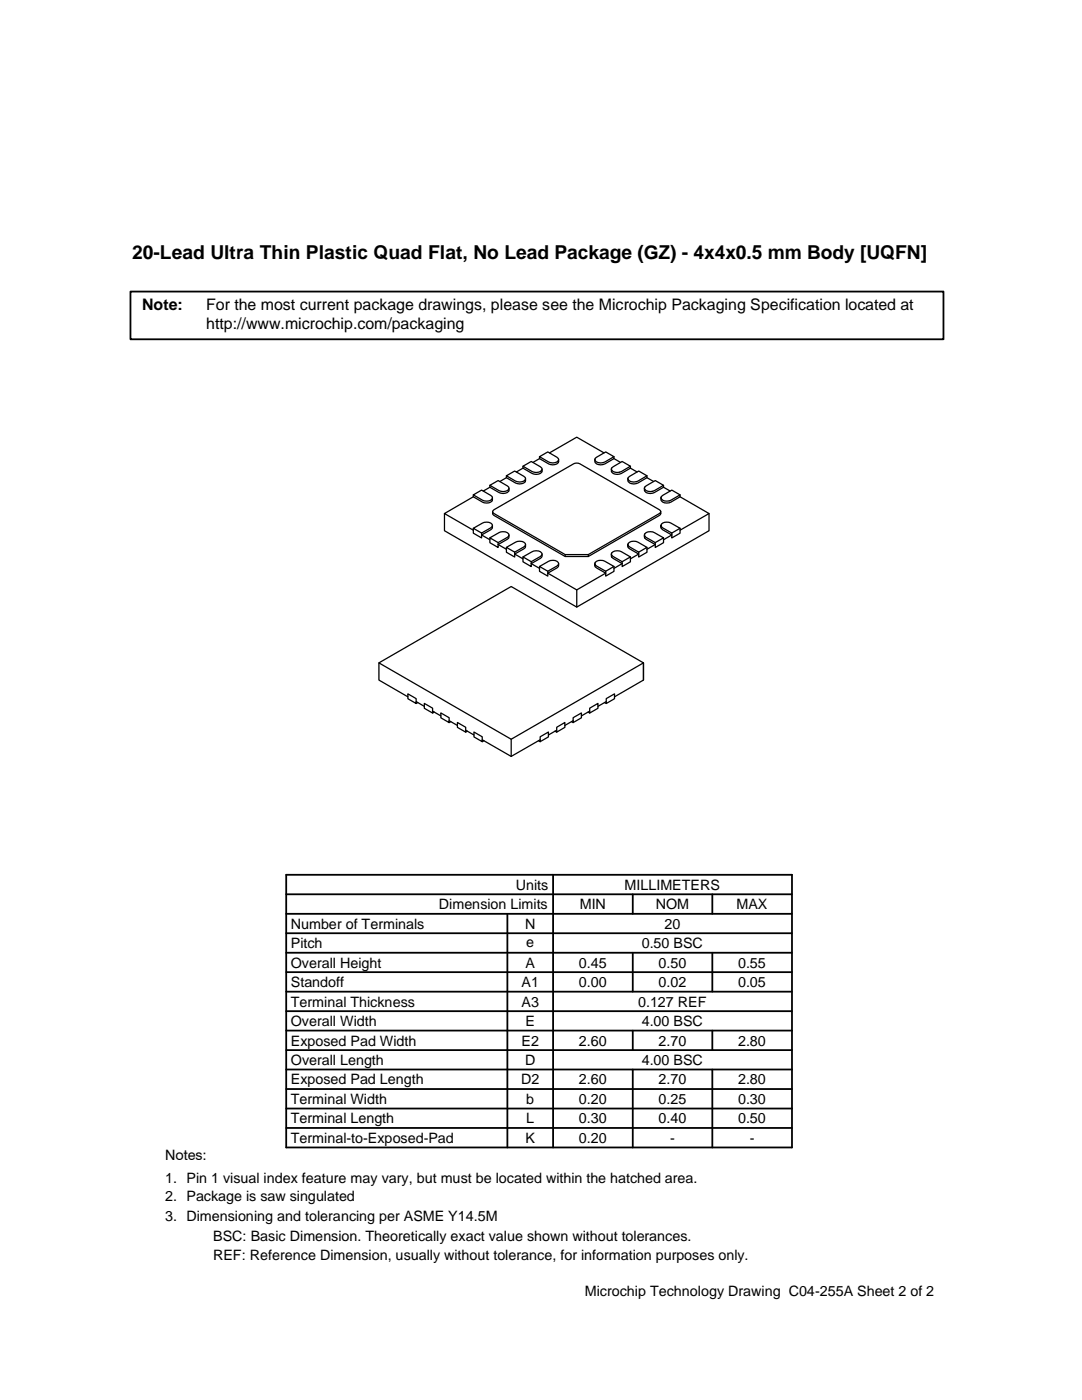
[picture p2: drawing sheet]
<svg xmlns="http://www.w3.org/2000/svg" width="216mm" height="279mm" viewBox="0 0 216 279" stroke-linecap="round" stroke-linejoin="round" font-family="sans-serif">
<defs><g id="words">
<text font-size="3.8" x="26.4" y="51.8">20-Lead Ultra Thin Plastic Quad Flat, No Lead Package (GZ) - 4x4x0.5 mm Body [UQFN]</text>
<g font-size="3.2">
<text x="28.4" y="62">Note:</text>
<text x="41.1" y="62">For the most current package drawings, please see the Microchip Packaging Specification located at</text>
<text x="41.1" y="65.6">http://www.microchip.com/packaging</text>
</g>
<g font-size="2.9">
<text x="102.9" y="177.6">Units</text>
<text x="124.6" y="177.6">MILLIMETERS</text>
<text x="58" y="185.3">Number of Terminals</text>
<text x="87.6" y="181.4">Dimension Limits</text>
<text x="104.8" y="185.3">N</text>
<text x="115.7" y="181.4">MIN</text>
<text x="130.9" y="181.5">NOM</text>
<text x="132.6" y="185.3">20</text>
<text x="147" y="181.4">MAX</text>
<text x="58" y="189.2">Pitch</text>
<text x="105" y="188.9">e</text>
<text x="128" y="189.2">0.50 BSC</text>
<text x="58" y="193.1">Overall Height</text>
<text x="58" y="197">Standoff</text>
<text x="104.1" y="197">A1</text>
<text x="104.8" y="193.1">A</text>
<text x="115.5" y="193.1">0.45</text>
<text x="115.5" y="197">0.00</text>
<text x="131.4" y="193.1">0.50</text>
<text x="131.4" y="197">0.02</text>
<text x="147.3" y="193.1">0.55</text>
<text x="147.3" y="197">0.05</text>
<text x="58" y="200.9">Terminal Thickness</text>
<text x="104.1" y="200.9">A3</text>
<text x="127.3" y="200.9">0.127 REF</text>
<text x="58" y="204.8">Overall Width</text>
<text x="58" y="208.7">Exposed Pad Width</text>
<text x="104.1" y="208.7">E2</text>
<text x="104.8" y="204.8">E</text>
<text x="115.5" y="208.7">2.60</text>
<text x="128" y="204.8">4.00 BSC</text>
<text x="131.4" y="208.7">2.70</text>
<text x="147.3" y="208.7">2.80</text>
<text x="58" y="212.5">Overall Length</text>
<text x="104.8" y="212.5">D</text>
<text x="128" y="212.5">4.00 BSC</text>
<text x="58" y="220.3">Terminal Width</text>
<text x="58" y="216.4">Exposed Pad Length</text>
<text x="104" y="216.4">D2</text>
<text x="105" y="220.3">b</text>
<text x="115.5" y="216.4">2.60</text>
<text x="115.5" y="220.3">0.20</text>
<text x="131.4" y="220.3">0.25</text>
<text x="131.4" y="216.4">2.70</text>
<text x="147.3" y="216.4">2.80</text>
<text x="147.3" y="220.3">0.30</text>
<text x="58" y="224.2">Terminal Length</text>
<text x="105" y="224.2">L</text>
<text x="115.5" y="224.2">0.30</text>
<text x="131.4" y="224.2">0.40</text>
<text x="147.3" y="224.2">0.50</text>
<text x="32.9" y="231.4">Notes:</text>
<text x="58" y="228.1">Terminal-to-Exposed-Pad</text>
<text x="104.8" y="228.1">K</text>
<text x="115.5" y="228.1">0.20</text>
<text x="133.7" y="228.1">-</text>
<text x="149.6" y="228.1">-</text>
<text x="32.9" y="236">1. Pin 1 visual index feature may vary, but must be located within the hatched area.</text>
<text x="32.9" y="239.6">2. Package is saw singulated</text>
<text x="32.9" y="243.6">3. Dimensioning and tolerancing per ASME Y14.5M</text>
<text x="42.5" y="251.4">REF: Reference Dimension, usually without tolerance, for information purposes only.</text>
<text x="42.5" y="247.7">BSC: Basic Dimension. Theoretically exact value shown without tolerances.</text>
<text x="116.7" y="258.7">Microchip Technology Drawing C04-255A Sheet 2 of 2</text>
</g>
</g></defs>
<g fill="none" stroke="#000" stroke-width=".25">
<path d="M94.4 98.8l1.7-1 1.8 1.1 .4 .4a1.17 1.17 0 0 1-1.7 .7zM94.4 98.8v.3l1.9 1.1a1.36 1.36 0 0 0 2-.5v-.4M94.4 99.1l-5.7 3.4 5.7 3.3M97.7 96.9l1.7-1 1.8 1.1 .4 .4a1.14 1.14 0 0 1-1.7 .6zM97.7 96.9v.3l1.9 1.1a1.4 1.4 0 0 0 2-.5v-.4M97.7 97.2l-1.3 .8M101 95l1.7-1 1.8 1.1 .4 .4a1.14 1.14 0 0 1-1.7 .6zM101 95v.3l1.9 1.1a1.4 1.4 0 0 0 2-.5v-.4M101 95.3l-1.3 .8M104.4 93l1.6-.9 1.8 1.1 .4 .4a1.14 1.14 0 0 1-1.7 .6zM104.4 93v.4l1.8 1.1a1.4 1.4 0 0 0 2-.5v-.4M104.4 93.4l-1.4 .8"/>
<path d="M107.7 91.1l1.6-.9 1.8 1 .4 .5a1.14 1.14 0 0 1-1.7 .6zM107.7 91.1v.4l1.8 1.1a1.4 1.4 0 0 0 2-.5v-.4M107.7 91.5l-1.4 .8M109.6 90.4l5.5-3.2 5.4 3.2M118.8 91.5l2.1-1.3 1.6 .9-1.8 1.1a1.4 1.4 0 0 1-2-.5zM122.1 93.4l2-1.3 1.7 .9-1.8 1.1a1.4 1.4 0 0 1-2-.5zM122.5 91.5l1.3 .8M122.5 91.1v.4l-1.8 1.1a1.4 1.4 0 0 1-2-.5v-.4M125.4 95.3l2-1.3 1.7 1-1.8 1a1.42 1.42 0 0 1-2-.5zM125.8 93.4l1.3 .8M125.8 93v.4l-1.8 1.1a1.56 1.56 0 0 1-2-.4v-.5M128.7 97.2l2-1.3 1.7 1-1.8 1a1.4 1.4 0 0 1-2-.5z"/>
<path d="M129.1 95.3l1.3 .8M129.1 95v.3l-1.8 1.1a1.42 1.42 0 0 1-2-.5v-.4M132 99.1l2-1.3 1.7 1-1.8 1a1.36 1.36 0 0 1-2-.5zM132.4 97.2l1.3 .8M132.4 96.9v.3l-1.8 1.1a1.4 1.4 0 0 1-2-.5v-.4M135.7 98.8v.3l-1.8 1.1a1.36 1.36 0 0 1-2-.5v-.4M135.7 99.1l5.8 3.4-5.8 3.3M88.7 102.5v3.4l26.4 15.3 26.4-15.3v-3.4M94.4 105.4l1.9-1a1.38 1.38 0 0 1 2 .5l-.4 .4-1.8 1.1zM94.4 105.4v1l1.7 1v-1M97.7 107.3l1.9-1a1.38 1.38 0 0 1 2 .5l-.4 .5-1.8 1zM97.7 107.3v1l1.7 1v-1"/>
<path d="M98.3 104.9a.74 .74 0 0 1-.4 .8l-1.8 1.1 1.6 .9M98.3 102.1l.1 .6 .2 .2 14.2 8.2h4.6l14.2-8.2 .2-.2v-.6M98.4 101.9l16-9.3a1.36 1.36 0 0 1 1.3 0l15.9 9.1 .2 .2v.4l-14.4 8.4h-4.6l-14.2-8.2-.2-.2zM101 109.2l1.9-1a1.38 1.38 0 0 1 2 .5l-.4 .5-1.8 1zM101 109.2v1l1.7 1v-1M101.6 106.8a.74 .74 0 0 1-.4 .8l-1.8 1.1 1.6 .9M104.4 111.1l1.8-1a1.38 1.38 0 0 1 2 .5l-.4 .5-1.8 1zM104.4 111.1v1l1.6 1v-1M104.9 108.7a.74 .74 0 0 1-.4 .8l-1.8 1.1 1.7 .9M107.7 113.1l1.8-1.1a1.38 1.38 0 0 1 2 .5l-.4 .5-1.8 1zM107.7 113.1v.9l1.6 1v-1M108.2 110.6a.74 .74 0 0 1-.4 .8l-1.8 1.1 1.7 .9"/>
<path d="M111.5 112.5a.74 .74 0 0 1-.4 .8l-1.8 1.1 5.8 3.3 5.8-3.3-1.9-1.1a.74 .74 0 0 1-.3-.8l.3 .5 1.9 1 1.6-.9-1.8-1.1a1.38 1.38 0 0 0-2 .5M112.8 110.7v.4M115.1 117.7v3.5M117.4 110.7v.4M122 110.6v-.1a1.49 1.49 0 0 1 2-.4l1.8 1-1.7 1-1.8-1-.3-.5a.68 .68 0 0 0 .3 .8l1.8 1.1-1.6 .9M122.5 113.1v.9l-1.6 1v-1M125.3 108.7a1.23 1.23 0 0 1 1.6-.6l2.2 1.1-1.7 1-1.8-1-.3-.5a.72 .72 0 0 0 .3 .8l1.8 1.1-1.6 .9M125.8 111.1v1l-1.7 1v-1M128.6 106.8a1.19 1.19 0 0 1 1.6-.6l2.2 1.1-1.7 1-1.8-1-.3-.5a.74 .74 0 0 0 .3 .8l1.8 1.1-1.6 .9M129.1 109.2v1l-1.7 1v-1M131.9 104.9a1.18 1.18 0 0 1 1.6-.7l2.2 1.2-1.7 1-1.8-1.1-.3-.4a.74 .74 0 0 0 .3 .8l1.8 1.1-1.6 .9M132.4 107.3v1l-1.7 1v-1"/>
<path d="M135.7 105.4v1l-1.7 1v-1M75.6 132.3l26.4-15.2 26.4 15.2-26.4 15.2zM75.6 132.3v3.4l5.8 3.4M81.4 138.5l1.6 .9v1l-1.6-1zM121 139.4l1.6-.9v.9l-1.6 1zM128.4 135.7v-3.4v3.4l-5.8 3.4M83 140l1.7 1M83.4 140.2l-.4 .2M84.7 140.4l1.6 .9v1l-1.6-.9zM86.3 141.9l1.7 1M86.7 142.1l-.4 .2M88 142.3l1.6 .9v1l-1.6-.9z"/>
<path d="M89.6 143.8l1.7 1M90 144l-.4 .2M91.3 144.2l1.6 .9v1l-1.6-.9zM92.9 145.7l1.7 1M93.3 145.9l-.4 .2M94.6 146.1l1.6 .9v1l-1.6-.9zM96.2 147.6l5.8 3.4 5.8-3.4M96.6 147.8l-.4 .2M102 147.5v3.5M107.4 147.8l.4 .2M107.8 147l1.6-.9v1l-1.6 .9zM110.7 145.9l.4 .2"/>
<path d="M111.1 145.1l1.6-.9v1l-1.6 .9zM111.1 145.7l-1.7 1M114 144l.4 .2M114.4 143.2l1.6-.9v1l-1.6 .9zM114.4 143.8l-1.7 1M117.3 142.1l.4 .2M117.7 141.3l1.6-.9v1l-1.6 .9zM117.7 141.9l-1.7 1M120.7 140.2l.3 .2M121 140l-1.7 1"/>
</g>
<g fill="none" stroke="#000" stroke-width=".36">
<path d="M26 58.2h162.3v9.5h-162.3zM57.1 178.5h100.9M57.1 174.6h100.9v54.4h-100.9zM110.4 174.6v54.4M126.3 178.5v3.9M142.1 178.5v3.9M57.1 194h100.9M57.1 190.1h100.9M57.1 186.2h100.9M57.1 182.4h100.9M57.1 197.9h100.9M101.2 182.4v46.6"/>
<path d="M126.3 190.1v7.8M142.1 190.1v7.8M57.1 205.7h100.9M57.1 201.8h100.9M57.1 213.4h100.9M57.1 209.6h100.9M57.1 217.3h100.9M126.3 205.7v3.9M126.3 213.4v15.6M142.1 205.7v3.9M142.1 213.4v15.6M57.1 221.2h100.9"/>
<path d="M57.1 225.1h100.9"/>
</g>
<use href="#words"/>
</svg>
